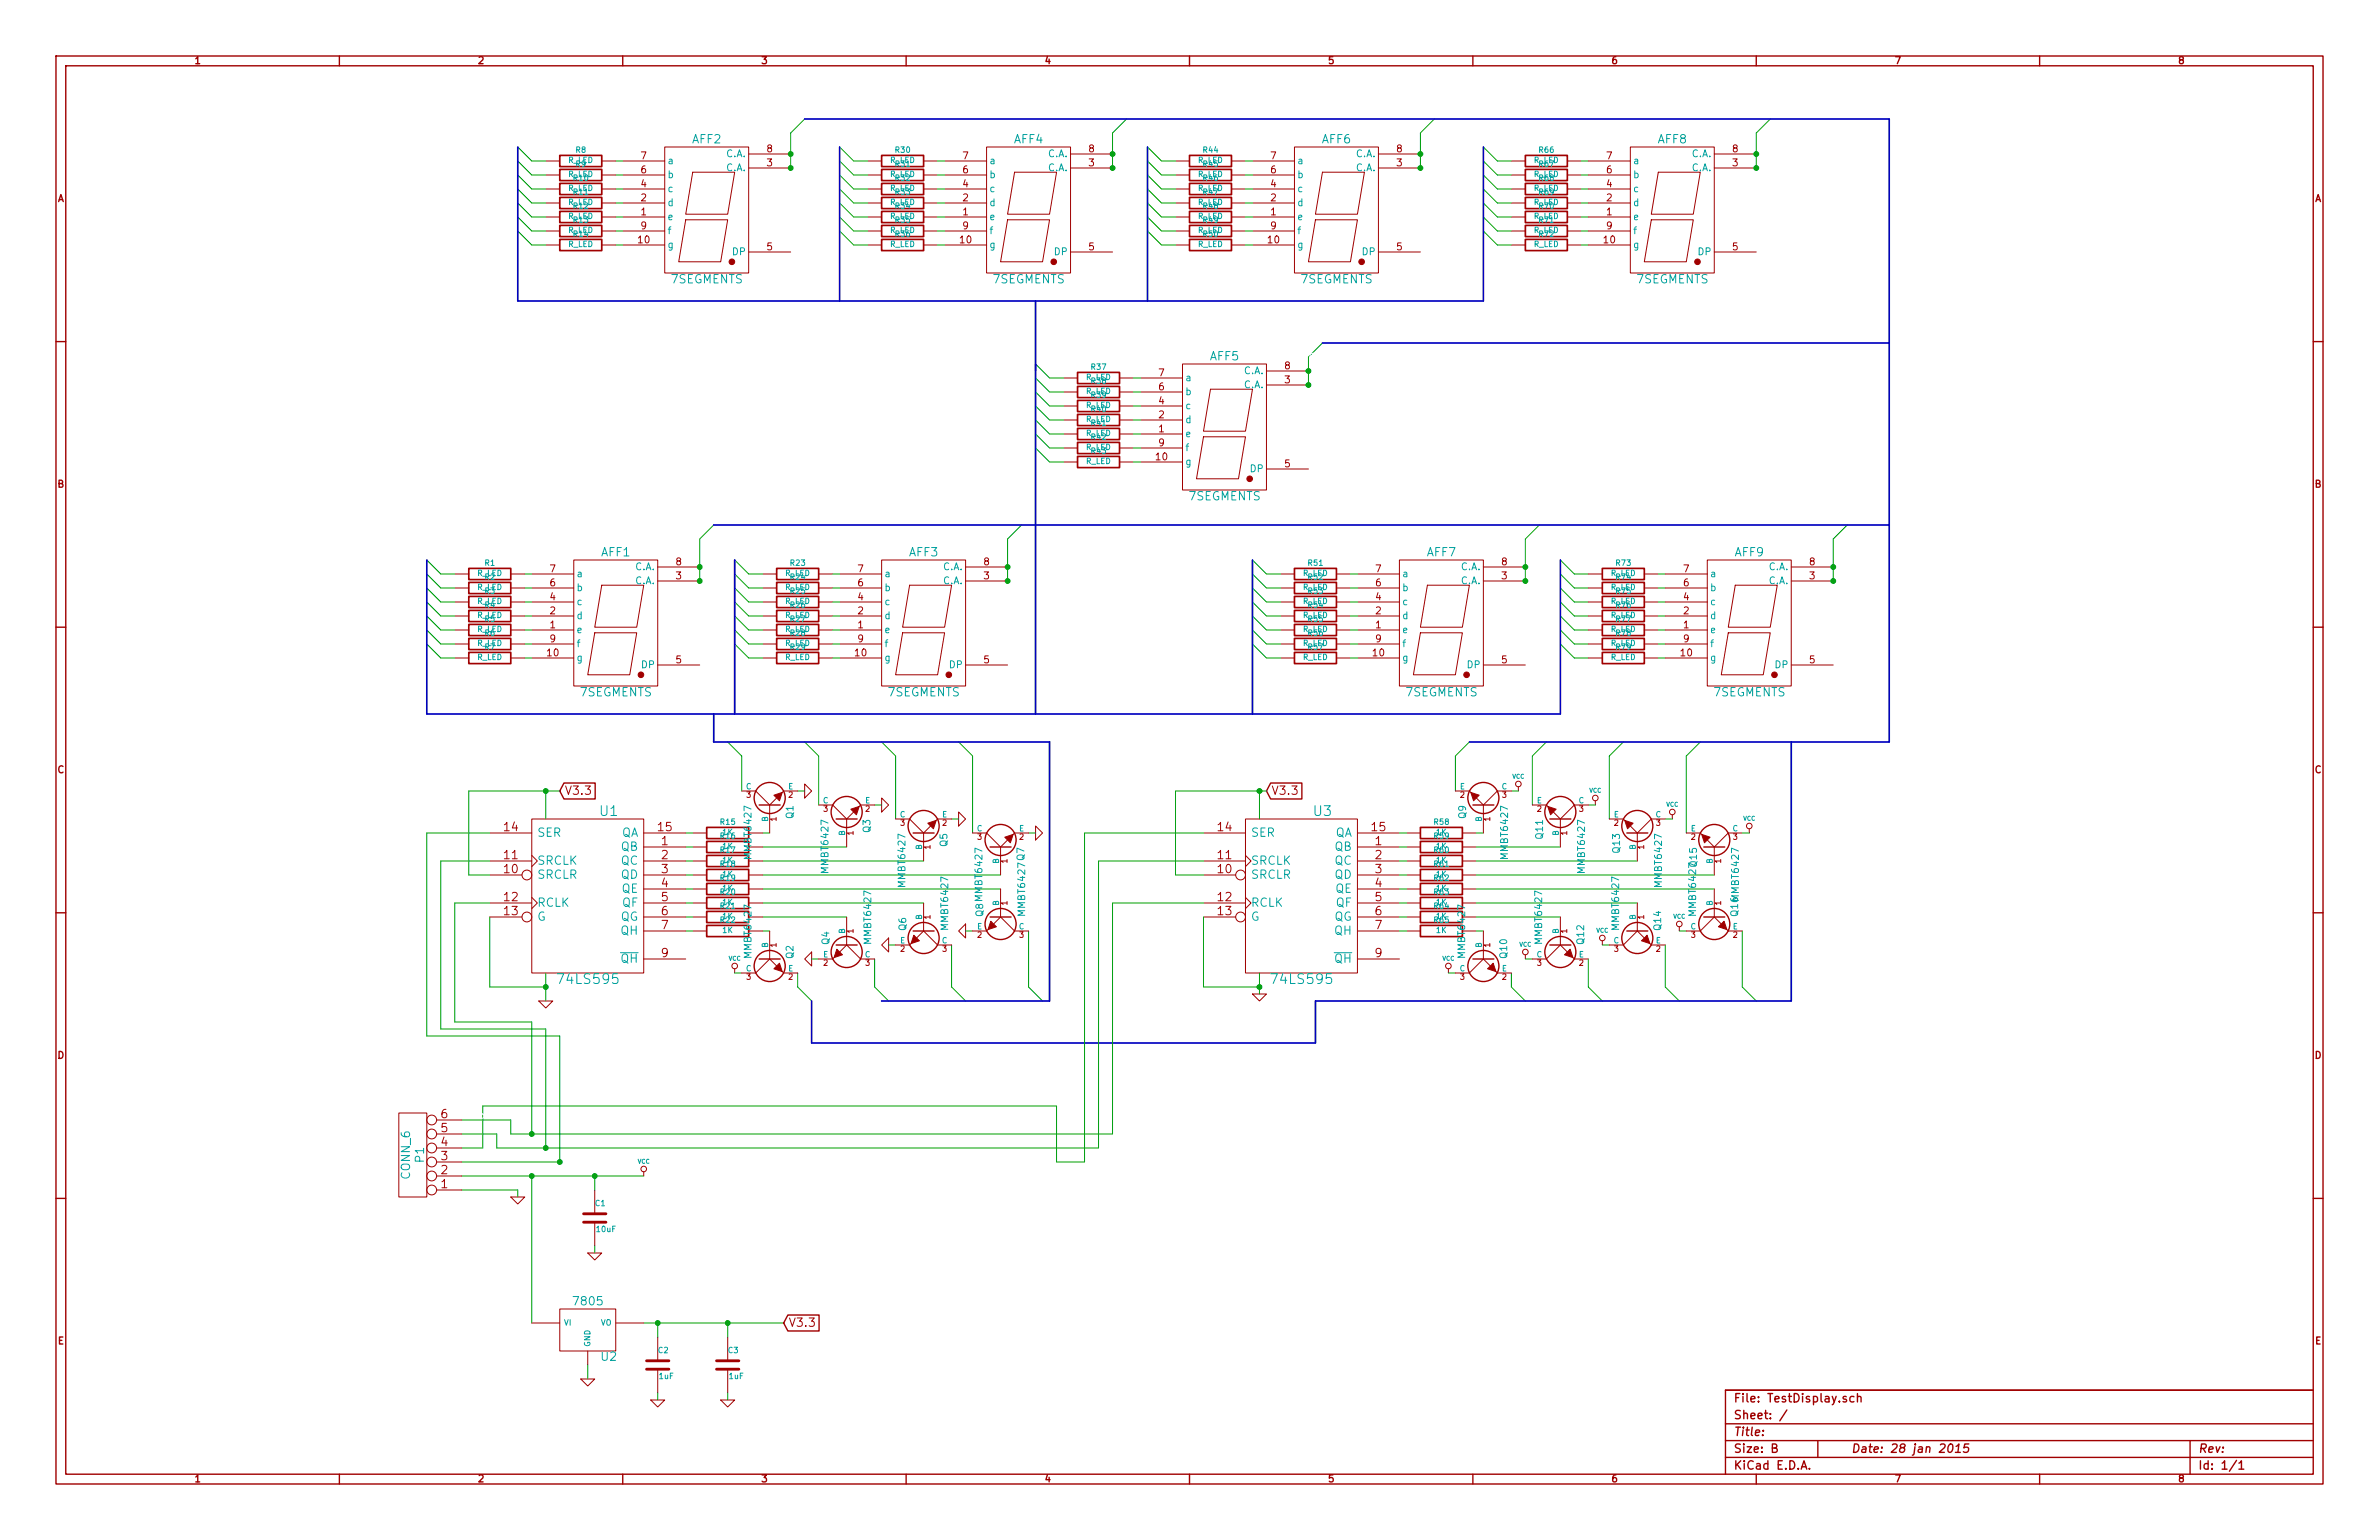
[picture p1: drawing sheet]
<svg xmlns="http://www.w3.org/2000/svg" width="432mm" height="279mm" viewBox="0 0 432 279" stroke-linecap="round" stroke-linejoin="round" font-family="sans-serif">
<defs><g id="words">
<g font-size="2.5" fill="#00a0a0">
<text x="108.9" y="148.1">U1</text>
<text x="238.5" y="148.1">U3</text>
<text x="101.7" y="178.6">74LS595</text>
<text x="231.2" y="178.6">74LS595</text>
</g>
<g font-size="2.1" fill="#fff">
<text x="97.8" y="29">A</text>
<text x="143.5" y="26.4">1</text>
<text x="156.2" y="29">A</text>
<text x="201.9" y="26.4">2</text>
<text x="212.1" y="29">A</text>
<text x="257.8" y="26.4">3</text>
<text x="273" y="29">A</text>
<text x="318.8" y="26.4">4</text>
<text x="97.8" y="31.5">B</text>
<text x="97.8" y="34">C</text>
<text x="156.2" y="31.5">B</text>
<text x="156.2" y="34">C</text>
<text x="212.1" y="31.5">B</text>
<text x="212.1" y="34">C</text>
<text x="273" y="31.5">B</text>
<text x="273" y="34">C</text>
<text x="97.8" y="36.6">D</text>
<text x="97.8" y="39.1">E</text>
<text x="97.8" y="41.7">F</text>
<text x="156.2" y="36.6">D</text>
<text x="156.2" y="39.1">E</text>
<text x="156.2" y="41.7">F</text>
<text x="212.1" y="36.6">D</text>
<text x="212.1" y="39.1">E</text>
<text x="212.1" y="41.7">F</text>
<text x="273" y="36.6">D</text>
<text x="273" y="39.1">E</text>
<text x="273" y="41.7">F</text>
<text x="97.8" y="44.2">G</text>
<text x="156.2" y="44.2">G</text>
<text x="212.1" y="44.2">G</text>
<text x="273" y="44.2">G</text>
<text x="237.5" y="65.8">5</text>
<text x="191.8" y="68.3">A</text>
<text x="191.8" y="70.9">B</text>
<text x="191.8" y="73.4">C</text>
<text x="191.8" y="75.9">D</text>
<text x="191.8" y="78.5">E</text>
<text x="191.8" y="81">F</text>
<text x="191.8" y="83.6">G</text>
<text x="127" y="100.1">6</text>
<text x="182.9" y="100.1">7</text>
<text x="276.9" y="100.1">8</text>
<text x="332.7" y="100.1">9</text>
<text x="81.3" y="103.9">A</text>
<text x="81.3" y="106.4">B</text>
<text x="137.2" y="103.9">A</text>
<text x="137.2" y="106.4">B</text>
<text x="231.1" y="103.9">A</text>
<text x="231.1" y="106.4">B</text>
<text x="287" y="103.9">A</text>
<text x="287" y="106.4">B</text>
<text x="81.3" y="109">C</text>
<text x="81.3" y="111.5">D</text>
<text x="137.2" y="109">C</text>
<text x="137.2" y="111.5">D</text>
<text x="231.1" y="109">C</text>
<text x="231.1" y="111.5">D</text>
<text x="287" y="109">C</text>
<text x="287" y="111.5">D</text>
<text x="81.3" y="114">E</text>
<text x="81.3" y="116.6">F</text>
<text x="81.3" y="119.1">G</text>
<text x="137.2" y="114">E</text>
<text x="137.2" y="116.6">F</text>
<text x="137.2" y="119.1">G</text>
<text x="231.1" y="114">E</text>
<text x="231.1" y="116.6">F</text>
<text x="231.1" y="119.1">G</text>
<text x="287" y="114">E</text>
<text x="287" y="116.6">F</text>
<text x="287" y="119.1">G</text>
<text x="134.6" y="140.7">A</text>
<text x="148.6" y="140.7">B</text>
<text x="162.6" y="140.7">C</text>
<text x="176.5" y="140.7">D</text>
<text x="264.2" y="140.7">1</text>
<text x="278.1" y="140.7">2</text>
<text x="292.1" y="140.7">3</text>
<text x="306.1" y="140.7">4</text>
<text x="144.8" y="177.5">9</text>
<text x="158.7" y="177.5">G</text>
<text x="172.7" y="177.5">F</text>
<text x="186.7" y="177.5">E</text>
<text x="274.3" y="177.5">8</text>
<text x="288.3" y="177.5">7</text>
<text x="302.3" y="177.5">6</text>
<text x="316.2" y="177.5">5</text>
</g>
<g font-size="2.1" fill="#00a0a0">
<text x="125.6" y="26.1">AFF2</text>
<text x="184" y="26.1">AFF4</text>
<text x="239.9" y="26.1">AFF6</text>
<text x="300.9" y="26.1">AFF8</text>
<text x="121.7" y="51.5">7SEGMENTS</text>
<text x="180.2" y="51.5">7SEGMENTS</text>
<text x="236" y="51.5">7SEGMENTS</text>
<text x="297" y="51.5">7SEGMENTS</text>
<text x="219.6" y="65.5">AFF5</text>
<text x="215.7" y="90.9">7SEGMENTS</text>
<text x="109.1" y="101">AFF1</text>
<text x="165" y="101">AFF3</text>
<text x="259" y="101">AFF7</text>
<text x="314.9" y="101">AFF9</text>
<text x="105.2" y="126.4">7SEGMENTS</text>
<text x="161.1" y="126.4">7SEGMENTS</text>
<text x="255.1" y="126.4">7SEGMENTS</text>
<text x="311" y="126.4">7SEGMENTS</text>
<text x="97.5" y="151.9">SER</text>
<text x="112.6" y="154.4">QB</text>
<text x="112.6" y="151.9">QA</text>
<text x="227.1" y="151.9">SER</text>
<text x="242.2" y="154.4">QB</text>
<text x="242.2" y="151.9">QA</text>
<text x="97.5" y="159.5">SRCLR</text>
<text x="97.5" y="157">SRCLK</text>
<text x="112.6" y="157">QC</text>
<text x="112.6" y="159.5">QD</text>
<text x="227.1" y="159.5">SRCLR</text>
<text x="227.1" y="157">SRCLK</text>
<text x="242.2" y="157">QC</text>
<text x="242.2" y="159.5">QD</text>
<text x="97.5" y="164.6">RCLK</text>
<text x="97.5" y="167.1">G</text>
<text x="112.5" y="167.1">QG</text>
<text x="112.8" y="162.1">QE</text>
<text x="112.9" y="164.6">QF</text>
<text x="227.1" y="164.6">RCLK</text>
<text x="227.1" y="167.1">G</text>
<text x="242.1" y="167.1">QG</text>
<text x="242.3" y="162.1">QE</text>
<text x="242.4" y="164.6">QF</text>
<text x="112.6" y="169.7">QH</text>
<text x="242.2" y="169.7">QH</text>
<text x="112.6" y="174.8">QH</text>
<text x="242.2" y="174.8">QH</text>
<text x="74.5" y="213.8" transform="rotate(-90 74.5 213.8)">CONN_6</text>
<text x="77" y="210.8" transform="rotate(-90 77 210.8)">P1</text>
<text x="104.3" y="236.9">7805</text>
<text x="109.1" y="247">U2</text>
</g>
<g font-size="2.1" fill="#a00000">
<text x="102.5" y="144.3">V3.3</text>
<text x="230.8" y="144.3">V3.3</text>
<text x="91.5" y="156">11</text>
<text x="91.5" y="150.9">14</text>
<text x="119.5" y="150.9">15</text>
<text x="120.1" y="153.4">1</text>
<text x="120.1" y="156">2</text>
<text x="221.1" y="156">11</text>
<text x="221.1" y="150.9">14</text>
<text x="249" y="150.9">15</text>
<text x="249.6" y="153.4">1</text>
<text x="249.6" y="156">2</text>
<text x="91.5" y="158.5">10</text>
<text x="120.1" y="158.5">3</text>
<text x="120.1" y="161">4</text>
<text x="221.1" y="158.5">10</text>
<text x="249.6" y="158.5">3</text>
<text x="249.6" y="161">4</text>
<text x="91.5" y="163.6">12</text>
<text x="91.5" y="166.1">13</text>
<text x="120.1" y="163.6">5</text>
<text x="120.1" y="166.1">6</text>
<text x="221.1" y="163.6">12</text>
<text x="221.1" y="166.1">13</text>
<text x="249.6" y="163.6">5</text>
<text x="249.6" y="166.1">6</text>
<text x="120.1" y="168.7">7</text>
<text x="120.1" y="173.7">9</text>
<text x="249.6" y="168.7">7</text>
<text x="249.6" y="173.7">9</text>
<text x="80.1" y="202.9">6</text>
<text x="80.1" y="208">4</text>
<text x="80.1" y="205.5">5</text>
<text x="80.1" y="215.6">1</text>
<text x="80.1" y="213.1">2</text>
<text x="80.1" y="210.6">3</text>
<text x="143.2" y="240.8">V3.3</text>
<text x="314.7" y="254.5">File: TestDisplay.sch</text>
<text x="314.7" y="257.6">Sheet: /</text>
<text x="314.7" y="263.7">Size: B</text>
<text x="314.7" y="260.6">Title:</text>
<text x="336" y="263.7">Date: 28 jan 2015</text>
<text x="399" y="263.7">Rev:</text>
<text x="314.7" y="266.7">KiCad E.D.A.</text>
<text x="399" y="266.7">Id: 1/1</text>
</g>
<g font-size="1.8" fill="#a00000">
<text x="35.4" y="11.7">1</text>
<text x="86.8" y="11.7">2</text>
<text x="138.3" y="11.7">3</text>
<text x="189.7" y="11.7">4</text>
<text x="241.1" y="11.7">5</text>
<text x="292.6" y="11.7">6</text>
<text x="344" y="11.7">7</text>
<text x="395.5" y="11.7">8</text>
<text x="116.4" y="29">7</text>
<text x="139.2" y="27.7">8</text>
<text x="174.8" y="29">7</text>
<text x="197.6" y="27.7">8</text>
<text x="230.7" y="29">7</text>
<text x="253.5" y="27.7">8</text>
<text x="291.6" y="29">7</text>
<text x="314.5" y="27.7">8</text>
<text x="116.4" y="34">4</text>
<text x="116.4" y="31.5">6</text>
<text x="139.2" y="30.2">3</text>
<text x="174.8" y="34">4</text>
<text x="174.8" y="31.5">6</text>
<text x="197.6" y="30.2">3</text>
<text x="230.7" y="34">4</text>
<text x="230.7" y="31.5">6</text>
<text x="253.5" y="30.2">3</text>
<text x="291.6" y="34">4</text>
<text x="291.6" y="31.5">6</text>
<text x="314.5" y="30.2">3</text>
<text x="10.4" y="36.7">A</text>
<text x="116.4" y="39.1">1</text>
<text x="116.4" y="36.6">2</text>
<text x="116.4" y="41.7">9</text>
<text x="174.8" y="39.1">1</text>
<text x="174.8" y="36.6">2</text>
<text x="174.8" y="41.7">9</text>
<text x="230.7" y="39.1">1</text>
<text x="230.7" y="36.6">2</text>
<text x="230.7" y="41.7">9</text>
<text x="291.6" y="39.1">1</text>
<text x="291.6" y="36.6">2</text>
<text x="291.6" y="41.7">9</text>
<text x="420.1" y="36.7">A</text>
<text x="115.9" y="44.2">10</text>
<text x="139.2" y="45.5">5</text>
<text x="174.3" y="44.2">10</text>
<text x="197.6" y="45.5">5</text>
<text x="230.2" y="44.2">10</text>
<text x="253.5" y="45.5">5</text>
<text x="291.1" y="44.2">10</text>
<text x="314.5" y="45.5">5</text>
<text x="210.3" y="70.9">6</text>
<text x="210.3" y="68.3">7</text>
<text x="233.2" y="69.6">3</text>
<text x="233.2" y="67.1">8</text>
<text x="210.3" y="75.9">2</text>
<text x="210.3" y="73.4">4</text>
<text x="209.9" y="83.6">10</text>
<text x="210.3" y="78.5">1</text>
<text x="210.3" y="81">9</text>
<text x="10.4" y="88.5">B</text>
<text x="233.2" y="84.8">5</text>
<text x="420.1" y="88.5">B</text>
<text x="99.8" y="106.4">6</text>
<text x="99.8" y="103.9">7</text>
<text x="122.7" y="105.2">3</text>
<text x="122.7" y="102.6">8</text>
<text x="155.7" y="106.4">6</text>
<text x="155.7" y="103.9">7</text>
<text x="178.6" y="105.2">3</text>
<text x="178.6" y="102.6">8</text>
<text x="249.7" y="106.4">6</text>
<text x="249.7" y="103.9">7</text>
<text x="272.6" y="105.2">3</text>
<text x="272.6" y="102.6">8</text>
<text x="305.6" y="106.4">6</text>
<text x="305.6" y="103.9">7</text>
<text x="328.4" y="105.2">3</text>
<text x="328.4" y="102.6">8</text>
<text x="99.8" y="111.5">2</text>
<text x="99.8" y="109">4</text>
<text x="155.7" y="111.5">2</text>
<text x="155.7" y="109">4</text>
<text x="249.7" y="111.5">2</text>
<text x="249.7" y="109">4</text>
<text x="305.6" y="111.5">2</text>
<text x="305.6" y="109">4</text>
<text x="99.4" y="119.1">10</text>
<text x="99.8" y="114">1</text>
<text x="99.8" y="116.6">9</text>
<text x="155.2" y="119.1">10</text>
<text x="155.7" y="114">1</text>
<text x="155.7" y="116.6">9</text>
<text x="249.2" y="119.1">10</text>
<text x="249.7" y="114">1</text>
<text x="249.7" y="116.6">9</text>
<text x="305.1" y="119.1">10</text>
<text x="305.6" y="114">1</text>
<text x="305.6" y="116.6">9</text>
<text x="122.7" y="120.4">5</text>
<text x="178.6" y="120.4">5</text>
<text x="272.6" y="120.4">5</text>
<text x="328.4" y="120.4">5</text>
<text x="10.4" y="140.3">C</text>
<text x="420.1" y="140.3">C</text>
<text x="10.4" y="192.2">D</text>
<text x="420.1" y="192.2">D</text>
<text x="10.5" y="244">E</text>
<text x="420.2" y="244">E</text>
<text x="35.4" y="269">1</text>
<text x="86.8" y="269">2</text>
<text x="138.3" y="269">3</text>
<text x="189.7" y="269">4</text>
<text x="241.1" y="269">5</text>
<text x="292.6" y="269">6</text>
<text x="344" y="269">7</text>
<text x="395.5" y="269">8</text>
</g>
<g font-size="1.8" fill="#00a0a0">
<text x="121.2" y="29.8">a</text>
<text x="131.9" y="28.6">C.A.</text>
<text x="179.6" y="29.8">a</text>
<text x="190.3" y="28.6">C.A.</text>
<text x="235.5" y="29.8">a</text>
<text x="246.2" y="28.6">C.A.</text>
<text x="296.4" y="29.8">a</text>
<text x="307.1" y="28.6">C.A.</text>
<text x="121.2" y="34.9">c</text>
<text x="121.2" y="32.4">b</text>
<text x="131.9" y="31.1">C.A.</text>
<text x="179.6" y="34.9">c</text>
<text x="179.6" y="32.4">b</text>
<text x="190.3" y="31.1">C.A.</text>
<text x="235.5" y="34.9">c</text>
<text x="235.5" y="32.4">b</text>
<text x="246.2" y="31.1">C.A.</text>
<text x="296.4" y="34.9">c</text>
<text x="296.4" y="32.4">b</text>
<text x="307.1" y="31.1">C.A.</text>
<text x="121.2" y="40">e</text>
<text x="121.2" y="37.5">d</text>
<text x="179.6" y="40">e</text>
<text x="179.6" y="37.5">d</text>
<text x="235.5" y="40">e</text>
<text x="235.5" y="37.5">d</text>
<text x="296.4" y="40">e</text>
<text x="296.4" y="37.5">d</text>
<text x="121.2" y="42.5">f</text>
<text x="121.2" y="45.1">g</text>
<text x="132.9" y="46.4">DP</text>
<text x="179.6" y="42.5">f</text>
<text x="179.6" y="45.1">g</text>
<text x="191.3" y="46.4">DP</text>
<text x="235.5" y="42.5">f</text>
<text x="235.5" y="45.1">g</text>
<text x="247.2" y="46.4">DP</text>
<text x="296.4" y="42.5">f</text>
<text x="296.4" y="45.1">g</text>
<text x="308.2" y="46.4">DP</text>
<text x="215.1" y="71.8">b</text>
<text x="215.1" y="69.2">a</text>
<text x="225.8" y="70.5">C.A.</text>
<text x="225.8" y="67.9">C.A.</text>
<text x="215.1" y="76.8">d</text>
<text x="215.1" y="74.3">c</text>
<text x="215.1" y="79.4">e</text>
<text x="215.1" y="81.9">f</text>
<text x="215.1" y="84.5">g</text>
<text x="226.9" y="85.7">DP</text>
<text x="104.6" y="107.3">b</text>
<text x="104.6" y="104.8">a</text>
<text x="115.3" y="106">C.A.</text>
<text x="115.3" y="103.5">C.A.</text>
<text x="160.5" y="107.3">b</text>
<text x="160.5" y="104.8">a</text>
<text x="171.2" y="106">C.A.</text>
<text x="171.2" y="103.5">C.A.</text>
<text x="254.5" y="107.3">b</text>
<text x="254.5" y="104.8">a</text>
<text x="265.2" y="106">C.A.</text>
<text x="265.2" y="103.5">C.A.</text>
<text x="310.4" y="107.3">b</text>
<text x="310.4" y="104.8">a</text>
<text x="321.1" y="106">C.A.</text>
<text x="321.1" y="103.5">C.A.</text>
<text x="104.6" y="112.4">d</text>
<text x="104.6" y="109.9">c</text>
<text x="160.5" y="112.4">d</text>
<text x="160.5" y="109.9">c</text>
<text x="254.5" y="112.4">d</text>
<text x="254.5" y="109.9">c</text>
<text x="310.4" y="112.4">d</text>
<text x="310.4" y="109.9">c</text>
<text x="104.6" y="114.9">e</text>
<text x="104.6" y="117.5">f</text>
<text x="160.5" y="114.9">e</text>
<text x="160.5" y="117.5">f</text>
<text x="254.5" y="114.9">e</text>
<text x="254.5" y="117.5">f</text>
<text x="310.4" y="114.9">e</text>
<text x="310.4" y="117.5">f</text>
<text x="104.6" y="120">g</text>
<text x="116.4" y="121.3">DP</text>
<text x="160.5" y="120">g</text>
<text x="172.3" y="121.3">DP</text>
<text x="254.5" y="120">g</text>
<text x="266.3" y="121.3">DP</text>
<text x="310.4" y="120">g</text>
<text x="322.1" y="121.3">DP</text>
<text x="144.1" y="148.5" transform="rotate(-90 144.1 148.5)">Q1</text>
<text x="266.1" y="148.5" transform="rotate(-90 266.1 148.5)">Q9</text>
<text x="136.4" y="155.7" transform="rotate(-90 136.4 155.7)">MMBT6427</text>
<text x="158" y="151" transform="rotate(-90 158 151)">Q3</text>
<text x="172" y="153.6" transform="rotate(-90 172 153.6)">Q5</text>
<text x="273.8" y="155.7" transform="rotate(-90 273.8 155.7)">MMBT6427</text>
<text x="280.1" y="152.1" transform="rotate(-90 280.1 152.1)">Q11</text>
<text x="294.1" y="154.7" transform="rotate(-90 294.1 154.7)">Q13</text>
<text x="150.4" y="158.2" transform="rotate(-90 150.4 158.2)">MMBT6427</text>
<text x="164.4" y="160.8" transform="rotate(-90 164.4 160.8)">MMBT6427</text>
<text x="287.7" y="158.2" transform="rotate(-90 287.7 158.2)">MMBT6427</text>
<text x="301.7" y="160.8" transform="rotate(-90 301.7 160.8)">MMBT6427</text>
<text x="178.5" y="166.3" transform="rotate(-90 178.5 166.3)">Q8 MMBT6427</text>
<text x="186.1" y="166" transform="rotate(-90 186.1 166)">MMBT6427 Q7</text>
<text x="307.9" y="166" transform="rotate(-90 307.9 166)">MMBT6427Q15</text>
<text x="315.5" y="166.2" transform="rotate(-90 315.5 166.2)">Q16MMBT6427</text>
<text x="136.4" y="173.6" transform="rotate(-90 136.4 173.6)">MMBT6427</text>
<text x="144.1" y="173.9" transform="rotate(-90 144.1 173.9)">Q2</text>
<text x="150.6" y="171.3" transform="rotate(-90 150.6 171.3)">Q4</text>
<text x="158.2" y="171.1" transform="rotate(-90 158.2 171.1)">MMBT6427</text>
<text x="164.5" y="168.8" transform="rotate(-90 164.5 168.8)">Q6</text>
<text x="172.2" y="168.5" transform="rotate(-90 172.2 168.5)">MMBT6427</text>
<text x="266" y="173.6" transform="rotate(-90 266 173.6)">MMBT6427</text>
<text x="273.6" y="173.8" transform="rotate(-90 273.6 173.8)">Q10</text>
<text x="280" y="171.1" transform="rotate(-90 280 171.1)">MMBT6427</text>
<text x="287.6" y="171.2" transform="rotate(-90 287.6 171.2)">Q12</text>
<text x="293.9" y="168.5" transform="rotate(-90 293.9 168.5)">MMBT6427</text>
<text x="301.5" y="168.7" transform="rotate(-90 301.5 168.7)">Q14</text>
</g>
<g font-size="1.4" fill="#00a0a0">
<text x="103.1" y="29.6">R_LED</text>
<text x="104.5" y="27.8">R8</text>
<text x="161.5" y="29.6">R_LED</text>
<text x="162.5" y="27.8">R30</text>
<text x="217.4" y="29.6">R_LED</text>
<text x="218.4" y="27.8">R44</text>
<text x="278.3" y="29.6">R_LED</text>
<text x="279.4" y="27.8">R66</text>
<text x="103.1" y="32.2">R_LED</text>
<text x="103.1" y="34.7">R_LED</text>
<text x="104.1" y="32.8">R10</text>
<text x="104.1" y="35.4">R11</text>
<text x="104.5" y="30.3">R9</text>
<text x="161.5" y="32.2">R_LED</text>
<text x="161.5" y="34.7">R_LED</text>
<text x="162.5" y="30.3">R31</text>
<text x="162.5" y="32.8">R32</text>
<text x="162.5" y="35.4">R33</text>
<text x="217.4" y="32.2">R_LED</text>
<text x="217.4" y="34.7">R_LED</text>
<text x="218.4" y="30.3">R45</text>
<text x="218.4" y="32.8">R46</text>
<text x="218.4" y="35.4">R47</text>
<text x="278.3" y="32.2">R_LED</text>
<text x="278.3" y="34.7">R_LED</text>
<text x="279.4" y="30.3">R67</text>
<text x="279.4" y="32.8">R68</text>
<text x="279.4" y="35.4">R69</text>
<text x="103.1" y="37.2">R_LED</text>
<text x="103.1" y="39.8">R_LED</text>
<text x="104.1" y="37.9">R12</text>
<text x="104.1" y="40.5">R13</text>
<text x="161.5" y="37.2">R_LED</text>
<text x="161.5" y="39.8">R_LED</text>
<text x="162.5" y="37.9">R34</text>
<text x="162.5" y="40.5">R35</text>
<text x="217.4" y="37.2">R_LED</text>
<text x="217.4" y="39.8">R_LED</text>
<text x="218.4" y="37.9">R48</text>
<text x="218.4" y="40.5">R49</text>
<text x="278.3" y="37.2">R_LED</text>
<text x="278.3" y="39.8">R_LED</text>
<text x="279.4" y="37.9">R70</text>
<text x="279.4" y="40.5">R71</text>
<text x="103.1" y="42.3">R_LED</text>
<text x="103.1" y="44.9">R_LED</text>
<text x="104.1" y="43">R14</text>
<text x="161.5" y="42.3">R_LED</text>
<text x="161.5" y="44.9">R_LED</text>
<text x="162.5" y="43">R36</text>
<text x="217.4" y="42.3">R_LED</text>
<text x="217.4" y="44.9">R_LED</text>
<text x="218.4" y="43">R50</text>
<text x="278.3" y="42.3">R_LED</text>
<text x="278.3" y="44.9">R_LED</text>
<text x="279.4" y="43">R72</text>
<text x="197.1" y="69">R_LED</text>
<text x="197.1" y="71.5">R_LED</text>
<text x="198.1" y="67.1">R37</text>
<text x="198.1" y="69.7">R38</text>
<text x="197.1" y="74.1">R_LED</text>
<text x="197.1" y="76.6">R_LED</text>
<text x="198.1" y="72.2">R39</text>
<text x="198.1" y="74.8">R40</text>
<text x="198.1" y="77.3">R41</text>
<text x="197.1" y="79.1">R_LED</text>
<text x="197.1" y="81.7">R_LED</text>
<text x="198.1" y="79.8">R42</text>
<text x="198.1" y="82.4">R43</text>
<text x="197.1" y="84.2">R_LED</text>
<text x="86.6" y="104.5">R_LED</text>
<text x="86.6" y="107.1">R_LED</text>
<text x="88" y="102.7">R1</text>
<text x="88" y="105.2">R2</text>
<text x="88" y="107.8">R3</text>
<text x="142.4" y="104.5">R_LED</text>
<text x="142.4" y="107.1">R_LED</text>
<text x="143.5" y="102.7">R23</text>
<text x="143.5" y="105.2">R24</text>
<text x="143.5" y="107.8">R25</text>
<text x="236.4" y="104.5">R_LED</text>
<text x="236.4" y="107.1">R_LED</text>
<text x="237.5" y="102.7">R51</text>
<text x="237.5" y="105.2">R52</text>
<text x="237.5" y="107.8">R53</text>
<text x="292.3" y="104.5">R_LED</text>
<text x="292.3" y="107.1">R_LED</text>
<text x="293.3" y="102.7">R73</text>
<text x="293.3" y="105.2">R74</text>
<text x="293.3" y="107.8">R75</text>
<text x="86.6" y="109.6">R_LED</text>
<text x="86.6" y="112.2">R_LED</text>
<text x="88" y="110.3">R4</text>
<text x="88" y="112.9">R5</text>
<text x="142.4" y="109.6">R_LED</text>
<text x="142.4" y="112.2">R_LED</text>
<text x="143.5" y="110.3">R26</text>
<text x="143.5" y="112.9">R27</text>
<text x="236.4" y="109.6">R_LED</text>
<text x="236.4" y="112.2">R_LED</text>
<text x="237.5" y="110.3">R54</text>
<text x="237.5" y="112.9">R55</text>
<text x="292.3" y="109.6">R_LED</text>
<text x="292.3" y="112.2">R_LED</text>
<text x="293.3" y="110.3">R76</text>
<text x="293.3" y="112.9">R77</text>
<text x="86.6" y="114.7">R_LED</text>
<text x="86.6" y="117.2">R_LED</text>
<text x="86.6" y="119.8">R_LED</text>
<text x="88" y="115.4">R6</text>
<text x="88" y="117.9">R7</text>
<text x="142.4" y="114.7">R_LED</text>
<text x="142.4" y="117.2">R_LED</text>
<text x="142.4" y="119.8">R_LED</text>
<text x="143.5" y="115.4">R28</text>
<text x="143.5" y="117.9">R29</text>
<text x="236.4" y="114.7">R_LED</text>
<text x="236.4" y="117.2">R_LED</text>
<text x="236.4" y="119.8">R_LED</text>
<text x="237.5" y="115.4">R56</text>
<text x="237.5" y="117.9">R57</text>
<text x="292.3" y="114.7">R_LED</text>
<text x="292.3" y="117.2">R_LED</text>
<text x="292.3" y="119.8">R_LED</text>
<text x="293.3" y="115.4">R78</text>
<text x="293.3" y="117.9">R79</text>
<text x="135.4" y="143.3">C</text>
<text x="143.1" y="143.3">E</text>
<text x="265" y="143.3">E</text>
<text x="272.5" y="143.3">C</text>
<text x="130.8" y="149.7">R15</text>
<text x="139.4" y="149.1" transform="rotate(-90 139.4 149.1)">B</text>
<text x="149.4" y="145.8">C</text>
<text x="157" y="145.8">E</text>
<text x="163.3" y="148.3">C</text>
<text x="171" y="148.3">E</text>
<text x="260.3" y="149.7">R58</text>
<text x="269" y="149.1" transform="rotate(-90 269 149.1)">B</text>
<text x="278.9" y="145.8">E</text>
<text x="286.5" y="145.8">C</text>
<text x="292.9" y="148.3">E</text>
<text x="300.5" y="148.3">C</text>
<text x="130.8" y="152.2">R16</text>
<text x="130.8" y="154.8">R17</text>
<text x="131.2" y="151.5">1K</text>
<text x="131.2" y="154.1">1K</text>
<text x="153.4" y="151.6" transform="rotate(-90 153.4 151.6)">B</text>
<text x="167.4" y="154.2" transform="rotate(-90 167.4 154.2)">B</text>
<text x="177.3" y="150.9">C</text>
<text x="185" y="150.9">E</text>
<text x="260.3" y="152.2">R59</text>
<text x="260.3" y="154.8">R60</text>
<text x="260.7" y="151.5">1K</text>
<text x="260.7" y="154.1">1K</text>
<text x="283" y="151.6" transform="rotate(-90 283 151.6)">B</text>
<text x="296.9" y="154.2" transform="rotate(-90 296.9 154.2)">B</text>
<text x="306.9" y="150.9">E</text>
<text x="314.5" y="150.9">C</text>
<text x="130.8" y="157.3">R18</text>
<text x="130.8" y="159.8">R19</text>
<text x="131.2" y="156.6">1K</text>
<text x="131.2" y="159.2">1K</text>
<text x="131.2" y="161.7">1K</text>
<text x="181.4" y="156.7" transform="rotate(-90 181.4 156.7)">B</text>
<text x="260.3" y="157.3">R61</text>
<text x="260.3" y="159.8">R62</text>
<text x="260.7" y="156.6">1K</text>
<text x="260.7" y="159.2">1K</text>
<text x="260.7" y="161.7">1K</text>
<text x="310.9" y="156.7" transform="rotate(-90 310.9 156.7)">B</text>
<text x="130.8" y="162.4">R20</text>
<text x="130.8" y="164.9">R21</text>
<text x="130.8" y="167.5">R22</text>
<text x="131.2" y="164.2">1K</text>
<text x="131.2" y="166.8">1K</text>
<text x="167.4" y="166.9" transform="rotate(-90 167.4 166.9)">B</text>
<text x="181.4" y="164.3" transform="rotate(-90 181.4 164.3)">B</text>
<text x="260.3" y="162.4">R63</text>
<text x="260.3" y="164.9">R64</text>
<text x="260.3" y="167.5">R65</text>
<text x="260.7" y="164.2">1K</text>
<text x="260.7" y="166.8">1K</text>
<text x="296.9" y="166.9" transform="rotate(-90 296.9 166.9)">B</text>
<text x="310.9" y="164.3" transform="rotate(-90 310.9 164.3)">B</text>
<text x="131.2" y="169.3">1K</text>
<text x="139.4" y="172" transform="rotate(-90 139.4 172)">B</text>
<text x="149.4" y="173.7">E</text>
<text x="153.4" y="169.4" transform="rotate(-90 153.4 169.4)">B</text>
<text x="157" y="173.7">C</text>
<text x="163.4" y="171.2">E</text>
<text x="170.9" y="171.2">C</text>
<text x="177.3" y="168.7">E</text>
<text x="184.9" y="168.7">C</text>
<text x="260.7" y="169.3">1K</text>
<text x="269" y="172" transform="rotate(-90 269 172)">B</text>
<text x="278.9" y="173.7">C</text>
<text x="283" y="169.4" transform="rotate(-90 283 169.4)">B</text>
<text x="286.6" y="173.7">E</text>
<text x="292.9" y="171.2">C</text>
<text x="300.5" y="171.2">E</text>
<text x="306.8" y="168.7">C</text>
<text x="314.5" y="168.7">E</text>
<text x="135.4" y="176.3">C</text>
<text x="143.1" y="176.3">E</text>
<text x="264.9" y="176.3">C</text>
<text x="272.6" y="176.3">E</text>
<text x="108.1" y="218.9">C1</text>
<text x="108.3" y="223.6">10uF</text>
<text x="102.4" y="240.5">VI</text>
<text x="107.2" y="244.3" transform="rotate(-90 107.2 244.3)">GND</text>
<text x="108.9" y="240.5">VO</text>
<text x="119.5" y="245.5">C2</text>
<text x="132.2" y="245.5">C3</text>
<text x="119.7" y="250.2">1uF</text>
<text x="132.4" y="250.2">1uF</text>
</g>
<g font-size="1.4" fill="#a00000">
<text x="135.5" y="144.8">3</text>
<text x="141" y="149" transform="rotate(-90 141 149)">1</text>
<text x="143.1" y="144.8">2</text>
<text x="149.5" y="147.3">3</text>
<text x="157.1" y="147.3">2</text>
<text x="163.4" y="149.9">3</text>
<text x="171.1" y="149.9">2</text>
<text x="265" y="144.8">2</text>
<text x="270.5" y="149" transform="rotate(-90 270.5 149)">1</text>
<text x="272.7" y="144.8">3</text>
<text x="279" y="147.3">2</text>
<text x="286.6" y="147.3">3</text>
<text x="293" y="149.9">2</text>
<text x="300.6" y="149.9">3</text>
<text x="154.9" y="151.5" transform="rotate(-90 154.9 151.5)">1</text>
<text x="168.9" y="154.1" transform="rotate(-90 168.9 154.1)">1</text>
<text x="177.4" y="152.4">3</text>
<text x="185" y="152.4">2</text>
<text x="284.5" y="151.5" transform="rotate(-90 284.5 151.5)">1</text>
<text x="298.4" y="154.1" transform="rotate(-90 298.4 154.1)">1</text>
<text x="307" y="152.4">2</text>
<text x="314.6" y="152.4">3</text>
<text x="182.9" y="156.6" transform="rotate(-90 182.9 156.6)">1</text>
<text x="312.4" y="156.6" transform="rotate(-90 312.4 156.6)">1</text>
<text x="168.9" y="166.8" transform="rotate(-90 168.9 166.8)">1</text>
<text x="182.9" y="164.2" transform="rotate(-90 182.9 164.2)">1</text>
<text x="298.4" y="166.8" transform="rotate(-90 298.4 166.8)">1</text>
<text x="312.4" y="164.2" transform="rotate(-90 312.4 164.2)">1</text>
<text x="141" y="171.8" transform="rotate(-90 141 171.8)">1</text>
<text x="154.9" y="169.3" transform="rotate(-90 154.9 169.3)">1</text>
<text x="163.4" y="172.7">2</text>
<text x="171.1" y="172.7">3</text>
<text x="177.4" y="170.2">2</text>
<text x="185" y="170.2">3</text>
<text x="270.5" y="171.8" transform="rotate(-90 270.5 171.8)">1</text>
<text x="284.5" y="169.3" transform="rotate(-90 284.5 169.3)">1</text>
<text x="293" y="172.7">3</text>
<text x="300.6" y="172.7">2</text>
<text x="307" y="170.2">3</text>
<text x="314.6" y="170.2">2</text>
<text x="135.5" y="177.8">3</text>
<text x="143.1" y="177.8">2</text>
<text x="149.5" y="175.3">2</text>
<text x="157.1" y="175.3">3</text>
<text x="265" y="177.8">3</text>
<text x="272.7" y="177.8">2</text>
<text x="279" y="175.3">3</text>
<text x="286.6" y="175.3">2</text>
</g>
<g font-size="1.1" fill="#00a0a0">
<text x="274.5" y="141.3">VCC</text>
<text x="288.4" y="143.8">VCC</text>
<text x="302.4" y="146.4">VCC</text>
<text x="316.4" y="148.9">VCC</text>
<text x="303.7" y="166.7">VCC</text>
<text x="275.7" y="171.8">VCC</text>
<text x="289.7" y="169.2">VCC</text>
<text x="132.2" y="174.3">VCC</text>
<text x="261.8" y="174.3">VCC</text>
<text x="115.7" y="211.2">VCC</text>
</g>
<g font-size="1.1" fill="#fff">
<text x="85.1" y="202.9">STROBE</text>
<text x="88.9" y="200.4">DATA2</text>
<text x="85.1" y="205.5">CLK</text>
<text x="85.1" y="210.6">DATA1</text>
</g>
</g></defs>
<g fill="none" stroke="#a00000" stroke-width=".25">
<path d="M10.2 10.2h411.4v259h-411.4zM11.9 11.9h408v255.6h-408zM61.6 10.2v1.7M113 10.2v1.7M164.5 10.2v1.7M215.9 10.2v1.7M267.3 10.2v1.7M318.8 10.2v1.7M370.2 10.2v1.7M10.2 62h1.7M419.9 62h1.7M10.2 113.8h1.7"/>
<path d="M419.9 113.8h1.7M102.4 142.1h5.6v2.9h-5.6l-.8-1.5zM137.8 146.1h3.8M151.8 148.6h3.8M165.7 151.1h3.8M179.7 153.7h3.8M230.6 142.1h5.7v2.9h-5.7l-.7-1.5zM267.3 146.1h3.8M281.3 148.6h3.8M295.3 151.1h3.8M309.2 153.7h3.9M10.2 165.6h1.7"/>
<path d="M137.8 174h3.8M151.8 171.5h3.8M165.7 168.9h3.8M179.7 166.4h3.8M267.3 174h3.8M281.3 171.5h3.8M295.3 168.9h3.8M309.2 166.4h3.9M419.9 165.6h1.7M10.2 217.4h1.7M419.9 217.4h1.7M143 238.6h5.7v2.9h-5.7l-.8-1.5z"/>
<path d="M313.2 258.3h106.7M320 259.5v.2M324.3 255.8l-1.3 2M335.1 253.4l-.4-.1-.2 .3 .1 .2 .5 .1v.4h-.6M336.5 253.4l-.4-.1-.3 .3v.6l.3 .2 .4-.1M337.1 253.5l.1-.1a.36 .36 0 0 1 .6 .2v.8M337.1 252.8v1.6M419.9 252.2h-106.7v15.3M61.6 267.5v1.7M113 267.5v1.7M164.5 267.5v1.7M215.9 267.5v1.7"/>
<path d="M267.3 267.5v1.7M313.2 264.4h106.7M313.2 261.4h106.7M318.8 267.5v1.7M321.7 262.7l.7-.1 .1-.2-.1-.3-.7-.1v1.5h.6l.3-.3a.41 .41 0 0 0-.4-.5M326.9 266.5l.5-1.5 .5 1.5M327.1 266.1h.7M328.4 266.4v.1M329.9 261.4v3M353.9 262.1l.3-.1a.88 .88 0 0 1-.4 1.5l-.2-.3a1.17 1.17 0 0 1 .3-1.1zM354.9 263.5h.9M355 262.4l.5-.4-.1 1.5"/>
<path d="M357.4 262h-.8l-.1 .7 .2-.1h.5l.1 .3-.1 .5-.3 .1-.5-.1M370.2 267.5v1.7M397.5 261.4v6.1M405.9 264.9l-1.3 2M406.4 265.5l.4-.5v1.5M406.4 266.5h.9"/>
<circle cx="139.7" cy="144.8" r="2.82"/>
<circle cx="153.7" cy="147.3" r="2.82"/>
<circle cx="167.6" cy="149.9" r="2.82"/>
<circle cx="181.6" cy="152.4" r="2.82"/>
<circle cx="269.2" cy="144.8" r="2.82"/>
<circle cx="283.2" cy="147.3" r="2.82"/>
<circle cx="297.2" cy="149.9" r="2.82"/>
<circle cx="311.1" cy="152.4" r="2.82"/>
<circle cx="139.7" cy="175.3" r="2.82"/>
<circle cx="153.7" cy="172.7" r="2.82"/>
<circle cx="167.6" cy="170.2" r="2.82"/>
<circle cx="181.6" cy="167.6" r="2.82"/>
<circle cx="269.2" cy="175.3" r="2.82"/>
<circle cx="283.2" cy="172.7" r="2.82"/>
<circle cx="297.2" cy="170.2" r="2.82"/>
<circle cx="311.1" cy="167.6" r="2.82"/>
</g>
<g fill="none" stroke="#a00000" stroke-width=".3">
<path d="M101.6 28.2h7.6v2h-7.6zM101.6 30.7h7.6v2.1h-7.6zM101.6 33.3h7.6v2h-7.6zM101.6 35.8h7.6v2h-7.6zM101.6 38.4h7.6v2h-7.6zM160 28.2h7.6v2h-7.6zM160 30.7h7.6v2.1h-7.6zM160 33.3h7.6v2h-7.6zM160 35.8h7.6v2h-7.6zM160 38.4h7.6v2h-7.6zM215.9 28.2h7.6v2h-7.6zM215.9 30.7h7.6v2.1h-7.6z"/>
<path d="M215.9 33.3h7.6v2h-7.6zM215.9 35.8h7.6v2h-7.6zM215.9 38.4h7.6v2h-7.6zM276.9 28.2h7.6v2h-7.6zM276.9 30.7h7.6v2.1h-7.6zM276.9 33.3h7.6v2h-7.6zM276.9 35.8h7.6v2h-7.6zM276.9 38.4h7.6v2h-7.6zM101.6 40.9h7.6v2h-7.6zM101.6 43.4h7.6v2.1h-7.6zM160 40.9h7.6v2h-7.6zM160 43.4h7.6v2.1h-7.6z"/>
<path d="M215.9 40.9h7.6v2h-7.6zM215.9 43.4h7.6v2.1h-7.6zM276.9 40.9h7.6v2h-7.6zM276.9 43.4h7.6v2.1h-7.6zM195.6 67.6h7.6v2h-7.6zM195.6 70.1h7.6v2h-7.6zM195.6 72.6h7.6v2.1h-7.6zM195.6 75.2h7.6v2h-7.6zM195.6 77.7h7.6v2.1h-7.6zM195.6 80.3h7.6v2h-7.6zM195.6 82.8h7.6v2h-7.6zM85.1 103.1h7.6v2.1h-7.6z"/>
<path d="M85.1 105.7h7.6v2h-7.6zM85.1 108.2h7.6v2h-7.6zM85.1 110.7h7.6v2.1h-7.6zM85.1 113.3h7.6v2h-7.6zM85.1 115.8h7.6v2.1h-7.6zM85.1 118.4h7.6v2h-7.6zM141 103.1h7.6v2.1h-7.6zM141 105.7h7.6v2h-7.6zM141 108.2h7.6v2h-7.6zM141 110.7h7.6v2.1h-7.6zM141 113.3h7.6v2h-7.6zM141 115.8h7.6v2.1h-7.6z"/>
<path d="M141 118.4h7.6v2h-7.6zM234.9 103.1h7.7v2.1h-7.7zM234.9 105.7h7.7v2h-7.7zM234.9 108.2h7.7v2h-7.7zM234.9 110.7h7.7v2.1h-7.7zM234.9 113.3h7.7v2h-7.7zM234.9 115.8h7.7v2.1h-7.7zM234.9 118.4h7.7v2h-7.7zM290.8 103.1h7.6v2.1h-7.6zM290.8 105.7h7.6v2h-7.6zM290.8 108.2h7.6v2h-7.6zM290.8 110.7h7.6v2.1h-7.6z"/>
<path d="M290.8 113.3h7.6v2h-7.6zM290.8 115.8h7.6v2.1h-7.6zM290.8 118.4h7.6v2h-7.6zM128.3 150.1h7.6v2h-7.6zM128.3 152.7h7.6v2h-7.6zM128.3 155.2h7.6v2h-7.6zM128.3 157.7h7.6v2.1h-7.6zM257.8 150.1h7.6v2h-7.6zM257.8 152.7h7.6v2h-7.6zM257.8 155.2h7.6v2h-7.6zM257.8 157.7h7.6v2.1h-7.6zM128.3 160.3h7.6v2h-7.6z"/>
<path d="M128.3 162.8h7.6v2h-7.6zM128.3 165.4h7.6v2h-7.6zM128.3 167.9h7.6v2h-7.6zM257.8 160.3h7.6v2h-7.6zM257.8 162.8h7.6v2h-7.6zM257.8 165.4h7.6v2h-7.6zM257.8 167.9h7.6v2h-7.6z"/>
</g>
<g fill="none" stroke="#a00000" stroke-width=".18">
<path d="M99.1 29.2h2.5M99.1 31.8h2.5M99.1 34.3h2.5M99.1 36.8h2.5M99.1 39.4h2.5M109.2 29.2h2.6M109.2 31.8h2.6M109.2 34.3h2.6M109.2 36.8h2.6M109.2 39.4h2.6M113 29.2h7.6M113 31.8h7.6"/>
<path d="M113 34.3h7.6M113 36.8h7.6M113 39.4h7.6M120.6 26.7h15.3v22.8h-15.3zM124.5 39.9h7.6l-1.3 7.6h-7.6zM125.7 31.2h7.6l-1.2 7.7h-7.6zM135.9 30.5h7.6M135.9 27.9h7.6M157.5 29.2h2.5M157.5 31.8h2.5M157.5 34.3h2.5M157.5 36.8h2.5"/>
<path d="M157.5 39.4h2.5M167.6 29.2h2.6M167.6 31.8h2.6M167.6 34.3h2.6M167.6 36.8h2.6M167.6 39.4h2.6M171.4 29.2h7.7M171.4 31.8h7.7M171.4 34.3h7.7M171.4 36.8h7.7M171.4 39.4h7.7M179.1 26.7h15.2v22.8h-15.2z"/>
<path d="M182.9 39.9h7.6l-1.3 7.6h-7.6zM184.1 31.2h7.7l-1.3 7.7h-7.6zM194.3 30.5h7.6M194.3 27.9h7.6M213.4 29.2h2.5M213.4 31.8h2.5M213.4 34.3h2.5M213.4 36.8h2.5M213.4 39.4h2.5M223.5 29.2h2.6M223.5 31.8h2.6M223.5 34.3h2.6"/>
<path d="M223.5 36.8h2.6M223.5 39.4h2.6M227.3 29.2h7.6M227.3 31.8h7.6M227.3 34.3h7.6M227.3 36.8h7.6M227.3 39.4h7.6M234.9 26.7h15.3v22.8h-15.3zM238.8 39.9h7.6l-1.3 7.6h-7.6zM240 31.2h7.6l-1.2 7.7h-7.6zM250.2 30.5h7.6M250.2 27.9h7.6"/>
<path d="M274.3 29.2h2.6M274.3 31.8h2.6M274.3 34.3h2.6M274.3 36.8h2.6M274.3 39.4h2.6M284.5 29.2h2.5M284.5 31.8h2.5M284.5 34.3h2.5M284.5 36.8h2.5M284.5 39.4h2.5M288.3 29.2h7.6M288.3 31.8h7.6"/>
<path d="M288.3 34.3h7.6M288.3 36.8h7.6M288.3 39.4h7.6M295.9 26.7h15.2v22.8h-15.2zM299.7 39.9h7.6l-1.2 7.6h-7.7zM301 31.2h7.6l-1.3 7.7h-7.6zM311.1 30.5h7.7M311.1 27.9h7.7M99.1 41.9h2.5M99.1 44.5h2.5M109.2 41.9h2.6M109.2 44.5h2.6"/>
<path d="M113 41.9h7.6M113 44.5h7.6M135.9 45.7h7.6M157.5 41.9h2.5M157.5 44.5h2.5M167.6 41.9h2.6M167.6 44.5h2.6M171.4 41.9h7.7M171.4 44.5h7.7M194.3 45.7h7.6M213.4 41.9h2.5M213.4 44.5h2.5"/>
<path d="M223.5 41.9h2.6M223.5 44.5h2.6M227.3 41.9h7.6M227.3 44.5h7.6M250.2 45.7h7.6M274.3 41.9h2.6M274.3 44.5h2.6M284.5 41.9h2.5M284.5 44.5h2.5M288.3 41.9h7.6M288.3 44.5h7.6M311.1 45.7h7.7"/>
<path d="M193 78.7h2.6M193 76.2h2.6M193 73.7h2.6M193 71.1h2.6M193 68.6h2.6M203.2 78.7h2.5M203.2 76.2h2.5M203.2 73.7h2.5M203.2 71.1h2.5M203.2 68.6h2.5M207 78.7h7.6M207 76.2h7.6"/>
<path d="M207 73.7h7.6M207 71.1h7.6M207 68.6h7.6M214.6 66h15.3v22.9h-15.3zM218.4 79.2h7.7l-1.3 7.7h-7.6zM219.7 70.6h7.6l-1.2 7.6h-7.7zM229.9 69.9h7.6M229.9 67.3h7.6M193 81.3h2.6M193 83.8h2.6M203.2 81.3h2.5M203.2 83.8h2.5"/>
<path d="M207 81.3h7.6M207 83.8h7.6M229.9 85.1h7.6M82.5 114.3h2.6M82.5 111.8h2.6M82.5 109.2h2.6M82.5 106.7h2.6M82.5 104.1h2.6M82.5 116.8h2.6M82.5 119.4h2.6M92.7 114.3h2.5M92.7 111.8h2.5"/>
<path d="M92.7 109.2h2.5M92.7 106.7h2.5M92.7 104.1h2.5M92.7 116.8h2.5M92.7 119.4h2.5M96.5 114.3h7.6M96.5 111.8h7.6M96.5 109.2h7.6M96.5 106.7h7.6M96.5 104.1h7.6M96.5 116.8h7.6M96.5 119.4h7.6"/>
<path d="M104.1 101.6h15.3v22.9h-15.3zM107.9 114.8h7.7l-1.3 7.6h-7.6zM109.2 106.2h7.6l-1.2 7.6h-7.7zM119.4 105.4h7.6M119.4 102.9h7.6M138.4 114.3h2.6M138.4 111.8h2.6M138.4 109.2h2.6M138.4 106.7h2.6M138.4 104.1h2.6M138.4 116.8h2.6M138.4 119.4h2.6"/>
<path d="M148.6 114.3h2.5M148.6 111.8h2.5M148.6 109.2h2.5M148.6 106.7h2.5M148.6 104.1h2.5M148.6 116.8h2.5M148.6 119.4h2.5M152.4 114.3h7.6M152.4 111.8h7.6M152.4 109.2h7.6M152.4 106.7h7.6M152.4 104.1h7.6"/>
<path d="M152.4 116.8h7.6M152.4 119.4h7.6M160 101.6h15.3v22.9h-15.3zM163.8 114.8h7.6l-1.2 7.6h-7.6zM165.1 106.2h7.6l-1.3 7.6h-7.6zM175.3 105.4h7.6M175.3 102.9h7.6M232.4 114.3h2.5M232.4 111.8h2.5M232.4 109.2h2.5M232.4 106.7h2.5M232.4 104.1h2.5"/>
<path d="M232.4 116.8h2.5M232.4 119.4h2.5M242.6 114.3h2.5M242.6 111.8h2.5M242.6 109.2h2.5M242.6 106.7h2.5M242.6 104.1h2.5M242.6 116.8h2.5M242.6 119.4h2.5M246.4 114.3h7.6M246.4 111.8h7.6M246.4 109.2h7.6"/>
<path d="M246.4 106.7h7.6M246.4 104.1h7.6M246.4 116.8h7.6M246.4 119.4h7.6M254 101.6h15.2v22.9h-15.2zM257.8 114.8h7.6l-1.2 7.6h-7.7zM259.1 106.2h7.6l-1.3 7.6h-7.6zM269.2 105.4h7.7M269.2 102.9h7.7M288.3 114.3h2.5M288.3 111.8h2.5M288.3 109.2h2.5"/>
<path d="M288.3 106.7h2.5M288.3 104.1h2.5M288.3 116.8h2.5M288.3 119.4h2.5M298.4 114.3h2.6M298.4 111.8h2.6M298.4 109.2h2.6M298.4 106.7h2.6M298.4 104.1h2.6M298.4 116.8h2.6M298.4 119.4h2.6M302.3 114.3h7.6"/>
<path d="M302.3 111.8h7.6M302.3 109.2h7.6M302.3 106.7h7.6M302.3 104.1h7.6M302.3 116.8h7.6M302.3 119.4h7.6M309.9 101.6h15.2v22.9h-15.2zM313.7 114.8h7.6l-1.3 7.6h-7.6zM315 106.2h7.6l-1.3 7.6h-7.6zM325.1 105.4h7.6M325.1 102.9h7.6M119.4 120.7h7.6"/>
<path d="M175.3 120.7h7.6M269.2 120.7h7.7M325.1 120.7h7.6M88.9 156.2h7.6M88.9 158.8h5.8M88.9 151.1h7.6M96.5 148.6h20.3v27.9h-20.3zM96.5 155.2l1 1-1 1M116.8 153.7h7.7M116.8 156.2h7.7M116.8 158.8h7.7M116.8 151.1h7.7"/>
<path d="M125.7 153.7h2.6M125.7 156.2h2.6M125.7 158.8h2.6M125.7 151.1h2.6M134.6 143.5h2.6l2.5 2.6M135.9 153.7h2.5M135.9 156.2h2.5M135.9 158.8h2.5M135.9 151.1h2.5M139.7 146.1v5M141 144.8l-1.3 1.3M144.8 143.5h-2.6l-.2 .3"/>
<path d="M146 142.2l1.3 1.3-1.3 1.3zM148.6 146.1h2.5l2.6 2.5M153.7 148.6v5.1M154.9 147.3l-1.2 1.3M158.7 146.1h-2.5l-.2 .2M160 144.8l1.3 1.3-1.3 1.2zM162.6 148.6h2.5l2.5 2.5M167.6 151.1v5.1M168.9 149.9l-1.3 1.2M172.7 148.6h-2.5l-.3 .2M174 147.3l1.3 1.3-1.3 1.3zM176.5 151.1h2.6l2.5 2.6"/>
<path d="M181.6 153.7v5.1M182.9 152.4l-1.3 1.3M186.7 151.1h-2.6l-.2 .3M188 149.9l1.2 1.2-1.2 1.3zM218.4 156.2h7.7M218.4 158.8h5.9M218.4 151.1h7.7M226.1 148.6h20.3v27.9h-20.3zM226.1 155.2l1 1-1 1M246.4 153.7h7.6M246.4 156.2h7.6M246.4 158.8h7.6"/>
<path d="M246.4 151.1h7.6M255.3 153.7h2.5M255.3 156.2h2.5M255.3 158.8h2.5M255.3 151.1h2.5M264.2 143.5h2.5l.3 .3M265.4 153.7h2.6M265.4 156.2h2.6M265.4 158.8h2.6M265.4 151.1h2.6M268 144.8l1.2 1.3M269.2 146.1v5"/>
<path d="M274.3 143.5h-2.5l-2.6 2.6M275.6 142.7v.8M278.1 146.1h2.6l.2 .2M281.9 147.3l1.3 1.3M283.2 148.6v5.1M288.3 146.1h-2.6l-2.5 2.5M289.6 145.3v.8M292.1 148.6h2.5l.3 .2M295.9 149.9l1.3 1.2M297.2 151.1v5.1M302.3 148.6h-2.6l-2.5 2.5M303.5 147.8v.8"/>
<path d="M306.1 151.1h2.5l.3 .3M309.9 152.4l1.2 1.3M311.1 153.7v5.1M316.2 151.1h-2.5l-2.6 2.6M317.5 150.4v.7M88.9 163.8h7.6M88.9 166.4h5.8M96.5 162.8l1 1-1 1M116.8 161.3h7.7M116.8 163.8h7.7M116.8 166.4h7.7M116.8 168.9h7.7"/>
<path d="M116.8 174h7.7M125.7 161.3h2.6M125.7 163.8h2.6M125.7 166.4h2.6M125.7 168.9h2.6M133.3 175.8v.7M135.9 161.3h2.5M135.9 163.8h2.5M135.9 166.4h2.5M135.9 168.9h2.5M139.7 174l1.3 1.3M139.7 168.9v5.1"/>
<path d="M139.7 174l-2.5 2.5h-2.6M142 176.3l.2 .2h2.6M146 174l1.3-1.3v2.6zM151.4 173.7l-.3 .3h-2.5M153.7 171.5l-1.3 1.2M153.7 171.5l2.5 2.5h2.5M153.7 166.4v5.1M160 171.5l1.3-1.3v2.5zM165.4 171.2l-.3 .3h-2.5M167.6 168.9l-1.2 1.3M167.6 163.8v5.1M167.6 168.9l2.6 2.6h2.5"/>
<path d="M174 168.9l1.3-1.3v2.6zM179.3 168.7l-.2 .2h-2.6M181.6 166.4l-1.3 1.2M181.6 166.4l2.5 2.5h2.6M181.6 161.3v5.1M218.4 163.8h7.7M218.4 166.4h5.9M226.1 162.8l1 1-1 1M246.4 161.3h7.6M246.4 163.8h7.6M246.4 166.4h7.6M246.4 168.9h7.6"/>
<path d="M246.4 174h7.6M255.3 161.3h2.5M255.3 163.8h2.5M255.3 166.4h2.5M255.3 168.9h2.5M262.9 175.8v.7M265.4 161.3h2.6M265.4 163.8h2.6M265.4 166.4h2.6M265.4 168.9h2.6M269.2 174l1.3 1.3M269.2 174l-2.5 2.5h-2.5"/>
<path d="M269.2 168.9v5.1M271.5 176.3l.3 .2h2.5M276.9 173.2v.8M283.2 171.5l1.3 1.2M283.2 171.5l-2.5 2.5h-2.6M283.2 166.4v5.1M285.5 173.7l.2 .3h2.6M290.8 170.7v.8M297.2 168.9l1.2 1.3M297.2 168.9l-2.6 2.6h-2.5M297.2 163.8v5.1M299.5 171.2l.2 .3h2.6"/>
<path d="M304.8 168.1v.8M311.1 166.4l1.3 1.2M311.1 166.4l-2.5 2.5h-2.5M311.1 161.3v5.1M313.4 168.7l.3 .2h2.5M97.8 181.6h2.5l-1.2 1.3zM227.3 180.3h2.6l-1.3 1.3zM72.4 201.9h5.1v15.3h-5.1zM79.2 215.9h4.6M79.2 213.4h4.6M79.2 210.8h4.6M79.2 208.3h4.6"/>
<path d="M79.2 205.7h4.6M79.2 203.2h4.6M92.7 217.2h2.5l-1.2 1.2zM107.9 215.9v4.3M116.8 212.6v.8M101.6 237.5h10.2v7.6h-10.2zM106.7 227.3h2.5l-1.3 1.3zM107.9 221.7v4.4M96.5 240h5.1M105.4 250.2h2.5l-1.2 1.3zM106.7 245.1v2.6M111.8 240h5"/>
<path d="M118.1 254h2.5l-1.2 1.3zM119.4 242.6v4.3M119.4 248.4v4.3M130.8 254h2.5l-1.2 1.3zM132.1 242.6v4.3M132.1 248.4v4.3"/>
<circle cx="95.6" cy="158.7" r=".89"/>
<circle cx="225.2" cy="158.7" r=".89"/>
<circle cx="275.6" cy="142.2" r=".51"/>
<circle cx="289.6" cy="144.8" r=".51"/>
<circle cx="303.5" cy="147.3" r=".51"/>
<circle cx="317.5" cy="149.9" r=".51"/>
<circle cx="95.6" cy="166.4" r=".89"/>
<circle cx="133.4" cy="175.3" r=".51"/>
<circle cx="225.2" cy="166.4" r=".89"/>
<circle cx="262.9" cy="175.3" r=".51"/>
<circle cx="276.9" cy="172.7" r=".51"/>
<circle cx="290.8" cy="170.2" r=".51"/>
<circle cx="304.8" cy="167.6" r=".51"/>
<circle cx="78.4" cy="213.4" r=".89"/>
<circle cx="78.4" cy="215.9" r=".89"/>
<circle cx="78.4" cy="205.7" r=".89"/>
<circle cx="78.4" cy="208.3" r=".89"/>
<circle cx="78.4" cy="210.8" r=".89"/>
<circle cx="78.4" cy="203.2" r=".89"/>
<circle cx="116.8" cy="212.1" r=".51"/>
</g>
<g fill="#a00000" stroke="#a00000" stroke-width=".18">
<path d="M140.5 144.3l1.5-.5-.5 1.5z"/>
<path d="M154.4 146.8l1.6-.5-.6 1.5z"/>
<path d="M168.4 149.4l1.5-.6-.5 1.6z"/>
<path d="M182.4 151.9l1.5-.5-.5 1.5z"/>
<path d="M179.8 167.1l1 1-1.5 .6z"/>
<path d="M165.9 169.7l1 1-1.5 .5z"/>
<path d="M151.9 172.2l1 1-1.5 .5z"/>
<path d="M140.5 175.8l1-1 .5 1.5z"/>
<path d="M270 175.8l1-1 .5 1.5z"/>
<path d="M284 173.2l1-1 .5 1.5z"/>
<path d="M299 169.7l.5 1.5-1.6-.5z"/>
<path d="M311.9 168.1l1-1 .5 1.6z"/>
<path d="M308.9 151.4l1.5 .5-1 1z"/>
<path d="M294.9 148.8l1.5 .6-1 1z"/>
<path d="M280.9 146.3l1.5 .5-1 1z"/>
<path d="M267 143.8l1.5 .5-1 1z"/>
<circle cx="191.3" cy="47.5" r=".51"/>
<circle cx="132.8" cy="47.5" r=".51"/>
<circle cx="247.1" cy="47.5" r=".51"/>
<circle cx="226.8" cy="86.9" r=".51"/>
<circle cx="116.3" cy="122.4" r=".51"/>
<circle cx="172.2" cy="122.4" r=".51"/>
<circle cx="266.2" cy="122.4" r=".51"/>
<circle cx="322.1" cy="122.4" r=".51"/>
<circle cx="308.1" cy="47.5" r=".51"/>
</g>
<g fill="none" stroke="#00a000" stroke-width=".18">
<path d="M94 26.7l2.5 2.5h2.6M94 29.2l2.5 2.6h2.6M94 31.8l2.5 2.5h2.6M94 34.3l2.5 2.5h2.6M94 36.8l2.5 2.6h2.6M94 39.4l2.5 2.5h2.6M111.8 29.2h1.2M111.8 31.8h1.2M111.8 34.3h1.2M111.8 36.8h1.2M111.8 39.4h1.2M146 21.6l-2.5 2.5v6.4"/>
<path d="M152.4 26.7l2.5 2.5h2.6M152.4 29.2l2.5 2.6h2.6M152.4 31.8l2.5 2.5h2.6M152.4 34.3l2.5 2.5h2.6M152.4 36.8l2.5 2.6h2.6M152.4 39.4l2.5 2.5h2.6M170.2 29.2h1.2M170.2 31.8h1.2M170.2 34.3h1.2M170.2 36.8h1.2M170.2 39.4h1.2M204.5 21.6l-2.6 2.5v6.4"/>
<path d="M208.3 26.7l2.5 2.5h2.6M208.3 29.2l2.5 2.6h2.6M208.3 31.8l2.5 2.5h2.6M208.3 34.3l2.5 2.5h2.6M208.3 36.8l2.5 2.6h2.6M208.3 39.4l2.5 2.5h2.6M226.1 29.2h1.2M226.1 31.8h1.2M226.1 34.3h1.2M226.1 36.8h1.2M226.1 39.4h1.2M260.3 21.6l-2.5 2.5v6.4"/>
<path d="M269.2 26.7l2.6 2.5h2.5M269.2 29.2l2.6 2.6h2.5M269.2 31.8l2.6 2.5h2.5M269.2 34.3l2.6 2.5h2.5M269.2 36.8l2.6 2.6h2.5M269.2 39.4l2.6 2.5h2.5M287 29.2h1.3M287 31.8h1.3M287 34.3h1.3M287 36.8h1.3M287 39.4h1.3M321.3 21.6l-2.5 2.5v6.4"/>
<path d="M94 41.9l2.5 2.6h2.6M111.8 41.9h1.2M111.8 44.5h1.2M152.4 41.9l2.5 2.6h2.6M170.2 41.9h1.2M170.2 44.5h1.2M208.3 41.9l2.5 2.6h2.6M226.1 41.9h1.2M226.1 44.5h1.2M269.2 41.9l2.6 2.6h2.5M287 41.9h1.3M287 44.5h1.3"/>
<path d="M188 66l2.5 2.6h2.5M188 68.6l2.5 2.5h2.5M188 71.1l2.5 2.6h2.5M188 73.7l2.5 2.5h2.5M188 76.2l2.5 2.5h2.5M188 78.7l2.5 2.6h2.5M205.7 68.6h1.3M205.7 71.1h1.3M205.7 73.7h1.3M205.7 76.2h1.3M205.7 78.7h1.3M240 62.2l-2.5 2.6v5.1"/>
<path d="M129.5 95.3l-2.5 2.5v7.6M185.4 95.3l-2.5 2.5v7.6M188 81.3l2.5 2.5h2.5M205.7 81.3h1.3M205.7 83.8h1.3M279.4 95.3l-2.5 2.5v7.6M335.3 95.3l-2.6 2.5v7.6M77.5 101.6l2.5 2.5h2.5M77.5 104.1l2.5 2.6h2.5M77.5 106.7l2.5 2.5h2.5M77.5 109.2l2.5 2.6h2.5M77.5 111.8l2.5 2.5h2.5"/>
<path d="M77.5 114.3l2.5 2.5h2.5M77.5 116.8l2.5 2.6h2.5M95.2 104.1h1.3M95.2 106.7h1.3M95.2 109.2h1.3M95.2 111.8h1.3M95.2 114.3h1.3M95.2 116.8h1.3M95.2 119.4h1.3M133.3 101.6l2.6 2.5h2.5M133.3 104.1l2.6 2.6h2.5M133.3 106.7l2.6 2.5h2.5"/>
<path d="M133.3 109.2l2.6 2.6h2.5M133.3 111.8l2.6 2.5h2.5M133.3 114.3l2.6 2.5h2.5M133.3 116.8l2.6 2.6h2.5M151.1 104.1h1.3M151.1 106.7h1.3M151.1 109.2h1.3M151.1 111.8h1.3M151.1 114.3h1.3M151.1 116.8h1.3M151.1 119.4h1.3M227.3 101.6l2.6 2.5h2.5"/>
<path d="M227.3 104.1l2.6 2.6h2.5M227.3 106.7l2.6 2.5h2.5M227.3 109.2l2.6 2.6h2.5M227.3 111.8l2.6 2.5h2.5M227.3 114.3l2.6 2.5h2.5M227.3 116.8l2.6 2.6h2.5M245.1 104.1h1.3M245.1 106.7h1.3M245.1 109.2h1.3M245.1 111.8h1.3M245.1 114.3h1.3M245.1 116.8h1.3"/>
<path d="M245.1 119.4h1.3M283.2 101.6l2.5 2.5h2.6M283.2 104.1l2.5 2.6h2.6M283.2 106.7l2.5 2.5h2.6M283.2 109.2l2.5 2.6h2.6M283.2 111.8l2.5 2.5h2.6M283.2 114.3l2.5 2.5h2.6M283.2 116.8l2.5 2.6h2.6M301 104.1h1.3M301 106.7h1.3M301 109.2h1.3M301 111.8h1.3"/>
<path d="M301 114.3h1.3M301 116.8h1.3M301 119.4h1.3M132.1 134.6l2.5 2.6v6.3M146 134.6l2.6 2.6v8.9M160 134.6l2.6 2.6v11.4M174 134.6l2.5 2.6v13.9M266.7 134.6l-2.5 2.6v6.3M280.7 134.6l-2.6 2.6v8.9M294.6 134.6l-2.5 2.6v11.4M308.6 134.6l-2.5 2.6v13.9M88.9 151.1h-11.4v36.9h24.1v22.8h-17.8"/>
<path d="M88.9 156.2h-8.9v30.5h19.1v21.6M99.1 143.5v5.1M101.6 143.5h-16.5v15.3h3.8M124.5 151.1h1.2M124.5 156.2h1.2M124.5 158.8h1.2M124.5 153.7h1.2M138.4 151.1h1.3M138.4 156.2h29.2M138.4 158.8h43.2M138.4 153.7h15.3M144.8 143.5h1.2"/>
<path d="M158.7 146.1h1.3M172.7 148.6h1.3M186.7 151.1h1.3M218.4 151.1h-21.6v59.7h-5v-10.1h-104.2v7.6h-3.8M218.4 156.2h-19v52.1h-109.2v-2.6h-6.4M228.6 143.5v5.1M229.9 143.5h-16.5v15.3h5M254 151.1h1.3M254 156.2h1.3M254 158.8h1.3M254 153.7h1.3M268 151.1h1.2"/>
<path d="M268 156.2h29.2M268 158.8h43.1M268 153.7h15.2M274.3 143.5h1.3M288.3 146.1h1.3M302.3 148.6h1.2M316.2 151.1h1.3M88.9 163.8h-6.4v21.6h14v20.3M88.9 166.4v12.7h10.2M99.1 176.5v5.1M124.5 168.9h1.2M124.5 163.8h1.2"/>
<path d="M124.5 161.3h1.2M124.5 166.4h1.2M133.3 176.5h1.3M138.4 168.9h1.3M138.4 163.8h29.2M138.4 161.3h43.2M138.4 166.4h15.3M144.8 176.5v2.6l2.5 2.5M147.3 174h1.3M158.7 174v5.1l2.6 2.5M161.3 171.5h1.3M172.7 171.5v7.6l2.6 2.5"/>
<path d="M175.3 168.9h1.2M186.7 168.9v10.2l2.5 2.5M218.4 163.8h-16.5v41.9h-109.2v-2.5h-8.9M218.4 166.4v12.7h10.2M228.6 176.5v3.8M254 168.9h1.3M254 163.8h1.3M254 161.3h1.3M254 166.4h1.3M262.9 176.5h1.3M268 168.9h1.2M268 163.8h29.2"/>
<path d="M268 161.3h43.1M268 166.4h15.2M274.3 176.5v2.6l2.6 2.5M276.9 174h1.2M288.3 174v5.1l2.5 2.5M290.8 171.5h1.3M302.3 171.5v7.6l2.5 2.5M304.8 168.9h1.3M316.2 168.9v10.2l2.6 2.5M83.8 215.9h10.2v1.3M83.8 213.4h33M96.5 213.4v26.6"/>
<path d="M107.9 213.4v2.5M107.9 226.1v1.2M106.7 247.7v2.5M116.8 240h25.4M119.4 240v2.6M119.4 252.7v1.3M132.1 240v2.6M132.1 252.7v1.3"/>
</g>
<g fill="#00a000" stroke="#00a000" stroke-width=".25">
<circle cx="143.5" cy="30.5" r=".41"/>
<circle cx="201.9" cy="30.5" r=".41"/>
<circle cx="257.8" cy="30.5" r=".41"/>
<circle cx="237.5" cy="69.9" r=".41"/>
<circle cx="127" cy="105.4" r=".41"/>
<circle cx="182.9" cy="105.4" r=".41"/>
<circle cx="276.9" cy="105.4" r=".41"/>
<circle cx="332.7" cy="105.4" r=".41"/>
<circle cx="318.8" cy="30.5" r=".41"/>
<circle cx="127" cy="102.9" r=".41"/>
<circle cx="182.9" cy="102.9" r=".41"/>
<circle cx="276.9" cy="102.9" r=".41"/>
<circle cx="332.7" cy="102.9" r=".41"/>
<circle cx="318.8" cy="27.9" r=".41"/>
<circle cx="257.8" cy="27.9" r=".41"/>
<circle cx="201.9" cy="27.9" r=".41"/>
<circle cx="143.5" cy="27.9" r=".41"/>
<circle cx="237.5" cy="67.3" r=".41"/>
<circle cx="96.5" cy="213.4" r=".41"/>
<circle cx="107.9" cy="213.4" r=".41"/>
<circle cx="119.4" cy="240" r=".41"/>
<circle cx="132.1" cy="240" r=".41"/>
<circle cx="99.1" cy="143.5" r=".41"/>
<circle cx="99.1" cy="179.1" r=".41"/>
<circle cx="228.6" cy="143.5" r=".41"/>
<circle cx="228.6" cy="179.1" r=".41"/>
<circle cx="101.6" cy="210.8" r=".41"/>
<circle cx="99.1" cy="208.3" r=".41"/>
<circle cx="96.5" cy="205.7" r=".41"/>
</g>
<path d="M94 26.7v27.9h175.2v-27.9M146 21.6h196.9v113h-76.2M152.4 26.7v27.9M208.3 26.7v27.9M188 54.6v74.9M240 62.2h102.9M129.5 95.3h213.4M77.5 101.6v27.9h205.7v-27.9M133.3 101.6v27.9M227.3 101.6v27.9M129.5 129.5v5.1h61v47h-30.5M325.1 134.6v47h-86.3v7.6h-91.5v-7.6" fill="none" stroke="#0000c0" stroke-width=".3"/>
<path d="M105.9 221.7h4.1M105.9 220.2h4.1M117.3 248.4h4.1M117.3 246.9h4.1M130 248.4h4.1M130 246.9h4.1" fill="none" stroke="#a00000" stroke-width=".51"/>
<use href="#words"/>
</svg>
